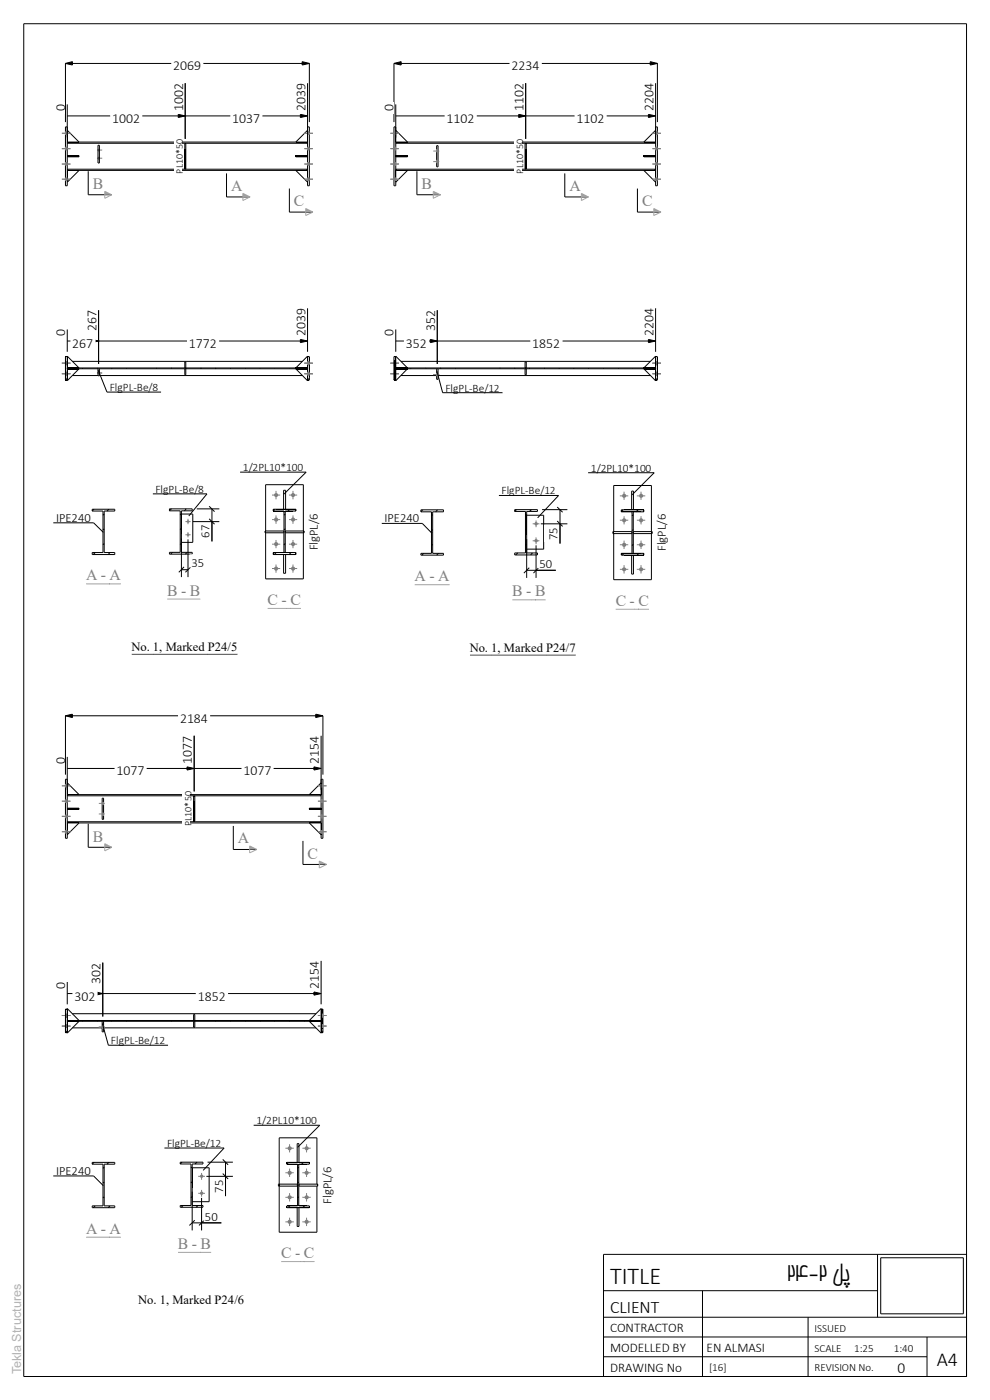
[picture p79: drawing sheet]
<svg xmlns="http://www.w3.org/2000/svg" width="210mm" height="297mm" viewBox="0 0 210 297" stroke-linecap="round" stroke-linejoin="round" font-family="sans-serif">
<defs><g id="words">
<g font-size="5.1">
<text x="129.4" y="272.4">TITLE</text>
<text x="166.9" y="271.7">24-2 لپ</text>
</g>
<text font-size="4.2" x="198.7" y="289.8">A4</text>
<text font-size="3.7" x="129.4" y="278.5">CLIENT</text>
<g font-size="3.3" fill="#7f7f7f">
<text x="19.7" y="40.1">B</text>
<text x="49" y="40.6">A</text>
<text x="89.4" y="40.1">B</text>
<text x="120.8" y="40.6">A</text>
<text x="62.4" y="43.8">C</text>
<text x="136.2" y="43.8">C</text>
<text x="18.2" y="123.1">A - A</text>
<text x="87.9" y="123.3">A - A</text>
<text x="35.4" y="126.4">B - B</text>
<text x="56.8" y="128.4">C - C</text>
<text x="108.7" y="126.5">B - B</text>
<text x="130.6" y="128.5">C - C</text>
<text x="19.7" y="178.5">B</text>
<text x="50.5" y="178.9">A</text>
<text x="65.2" y="182.2">C</text>
<text x="18.2" y="261.7">A - A</text>
<text x="37.7" y="264.9">B - B</text>
<text x="59.6" y="266.9">C - C</text>
</g>
<text font-size="3.3" x="190.4" y="291.3">0</text>
<g font-size="2.9">
<text x="36.7" y="14.9">2069</text>
<text x="108.5" y="14.9">2234</text>
<text x="13.8" y="23.6" transform="rotate(-90 13.8 23.6)">0</text>
<text x="38.8" y="23.6" transform="rotate(-90 38.8 23.6)">1002</text>
<text x="64.8" y="23.6" transform="rotate(-90 64.8 23.6)">2039</text>
<text x="83.5" y="23.6" transform="rotate(-90 83.5 23.6)">0</text>
<text x="111" y="23.6" transform="rotate(-90 111 23.6)">1102</text>
<text x="138.6" y="23.6" transform="rotate(-90 138.6 23.6)">2204</text>
<text x="23.8" y="26.1">1002</text>
<text x="49.3" y="26.1">1037</text>
<text x="94.7" y="26.1">1102</text>
<text x="122.3" y="26.1">1102</text>
<text x="13.8" y="71.3" transform="rotate(-90 13.8 71.3)">0</text>
<text x="20.4" y="70.2" transform="rotate(-90 20.4 70.2)">267</text>
<text x="64.8" y="71.3" transform="rotate(-90 64.8 71.3)">2039</text>
<text x="83.5" y="71.3" transform="rotate(-90 83.5 71.3)">0</text>
<text x="92.3" y="70.2" transform="rotate(-90 92.3 70.2)">352</text>
<text x="138.6" y="71.3" transform="rotate(-90 138.6 71.3)">2204</text>
<text x="15.3" y="73.9">267</text>
<text x="40.1" y="73.9">1772</text>
<text x="86.1" y="73.9">352</text>
<text x="112.9" y="73.9">1852</text>
<text x="38.2" y="153.4">2184</text>
<text x="13.8" y="162" transform="rotate(-90 13.8 162)">0</text>
<text x="24.7" y="164.5">1077</text>
<text x="40.7" y="162" transform="rotate(-90 40.7 162)">1077</text>
<text x="51.6" y="164.5">1077</text>
<text x="67.6" y="162" transform="rotate(-90 67.6 162)">2154</text>
<text x="13.8" y="209.8" transform="rotate(-90 13.8 209.8)">0</text>
<text x="21.3" y="208.7" transform="rotate(-90 21.3 208.7)">302</text>
<text x="67.6" y="209.8" transform="rotate(-90 67.6 209.8)">2154</text>
<text x="15.8" y="212.3">302</text>
<text x="42" y="212.3">1852</text>
</g>
<g font-size="2.8">
<text x="129.4" y="286.8">MODELLED BY</text>
<text x="129.4" y="282.6">CONTRACTOR</text>
<text x="149.9" y="286.8">EN ALMASI</text>
<text x="129.4" y="291">DRAWING No</text>
</g>
<g font-size="2.7">
<text x="11.9" y="110.7">IPE240</text>
<text x="81.6" y="110.8">IPE240</text>
<text x="44.4" y="114.1" transform="rotate(-90 44.4 114.1)">67</text>
<text x="67.4" y="116.8" transform="rotate(-90 67.4 116.8)">FlgPL/6</text>
<text x="118.3" y="114.6" transform="rotate(-90 118.3 114.6)">75</text>
<text x="141.3" y="116.9" transform="rotate(-90 141.3 116.9)">FlgPL/6</text>
<text x="40.6" y="120.4">35</text>
<text x="114.4" y="120.5">50</text>
<text x="27.9" y="138">No. 1, Marked P24/5</text>
<text x="99.7" y="138.2">No. 1, Marked P24/7</text>
<text x="11.9" y="249.3">IPE240</text>
<text x="47.3" y="253" transform="rotate(-90 47.3 253)">75</text>
<text x="70.3" y="255.4" transform="rotate(-90 70.3 255.4)">FlgPL/6</text>
<text x="43.5" y="258.9">50</text>
<text x="29.3" y="276.6">No. 1, Marked P24/6</text>
</g>
<text font-size="2.7" fill="#b2b2b2" x="4.5" y="291.5" transform="rotate(-90 4.5 291.5)">Tekla Structures</text>
<g font-size="2.4">
<text x="23.3" y="82.9">FlgPL-Be/8</text>
<text x="94.5" y="83.1">FlgPL-Be/12</text>
<text x="51.5" y="99.9">1/2PL10*100</text>
<text x="125.3" y="100">1/2PL10*100</text>
<text x="33" y="104.5">FlgPL-Be/8</text>
<text x="106.4" y="104.9">FlgPL-Be/12</text>
<text x="23.5" y="221.5">FlgPL-Be/12</text>
<text x="54.4" y="238.5">1/2PL10*100</text>
<text x="35.4" y="243.3">FlgPL-Be/12</text>
</g>
<g font-size="2.3">
<text x="172.8" y="286.7">SCALE</text>
<text x="172.8" y="282.5">ISSUED</text>
<text x="181.2" y="286.7">1:25</text>
<text x="189.6" y="286.7">1:40</text>
<text x="150.4" y="290.9">[16]</text>
<text x="172.8" y="290.9">REVISION No.</text>
</g>
<g font-size="2.1">
<text x="38.8" y="36.8" transform="rotate(-90 38.8 36.8)">PL10*50</text>
<text x="111" y="36.8" transform="rotate(-90 111 36.8)">PL10*50</text>
<text x="40.6" y="175.2" transform="rotate(-90 40.6 175.2)">PL10*50</text>
</g>
</g></defs>
<g fill="none" stroke="#000" stroke-width=".21">
<path d="M14.3 77.1l-.4 .4M17.5 78.1l-.1 .1M20.7 78.1l-.1 .1M23.8 78.1l-.1 .1M26.9 78.1l-.1 .1M33.3 78.1l-.1 .1M36.4 78.1l-.1 .1M39.5 78.1l-.1 .1M42.7 78.1l-.2 .1M45.8 78.1l-.1 .1M48.9 78.1l-.1 .1M52.1 78.1l-.1 .1"/>
<path d="M55.2 78.1l-.1 .1M58.3 78.1v.1M61.4 78.2h.1M65.6 77.1l-.4 .4M83.9 77.1l-.3 .4M87.2 78.1l-.1 .1M90.4 78.1l-.1 .1M93.6 78.1l-.2 .1M96.6 78.1l-.1 .1M103 78.1h.1M106.1 78.1l-.1 .1M109.3 78.1l-.2 .1"/>
<path d="M112.4 78.1l-.1 .1M115.5 78.1l-.1 .1M118.7 78.1l-.2 .1M121.8 78.1l-.1 .1M124.9 78.1l-.1 .1M128.1 78.1l-.1 .1M131.2 78.1l-.1 .1M134.3 78.2h-.1M139.4 77.1l-.3 .4M14.3 80.3l-.4 .3M65.6 80.3l-.4 .3M83.9 80.3l-.3 .3"/>
<path d="M139.4 80.3l-.3 .3M19.9 108l-.3 .4M20.2 117.2l-.4 .4M22.1 115.3l-.3 .3M22.1 112.2l-.3 .2M22.1 109l-.3 .3M23.1 108l-.4 .4M23.3 117.2l-.4 .4M36.4 107.9l-.5 .5M36.6 117.2l-.4 .4M38.5 115.3l-.3 .2M38.5 112.1l-.3 .2"/>
<path d="M38.5 109l-.3 .2M39.5 107.9l-.4 .5M39.7 117.2l-.4 .4M56.2 112.6h4v.4h-4zM58.3 108l-.3 .4M58.6 117.2l-.4 .4M60.5 115.3l-.3 .3M60.5 112.2l-.3 .2M60.5 109l-.3 .3M61.5 108l-.4 .4M61.7 117.2l-.4 .4M89.7 108.2l-.4 .4"/>
<path d="M89.9 117.4l-.4 .4M91.8 115.5l-.3 .2M91.8 112.3l-.3 .3M91.8 109.2l-.3 .2M92.8 108.2l-.4 .4M93 117.4l-.4 .4M109.6 108.1l-.4 .4M109.8 117.3l-.4 .4M111.7 115.4l-.2 .3M111.7 112.3l-.2 .2M111.7 109.1l-.2 .3M112.7 108.1l-.4 .4"/>
<path d="M112.9 117.3l-.3 .4M132.2 108.2l-.4 .4M132.4 117.4l-.4 .4M134.3 115.5l-.2 .2M134.3 112.3l-.2 .3M134.3 109.2l-.2 .2M135.3 108.2l-.4 .4M135.6 117.4l-.5 .4M14.3 218.7l-.4 .4M14.3 215.6l-.4 .3M17.5 216.5l-.1 .2M20.7 216.5l-.1 .1"/>
<path d="M23.8 216.5l-.1 .2M26.9 216.6l-.1 .1M33.3 216.5h-.1M36.4 216.5l-.1 .1M39.5 216.5l-.1 .1M42.7 216.5l-.2 .1M45.8 216.5l-.1 .2M49 216.5l-.2 .2M52.1 216.5l-.1 .2M55.2 216.5l-.1 .2M58.3 216.6v.1M61.5 216.6l-.1 .1"/>
<path d="M64.6 216.6v.1M68.5 218.7l-.4 .4M68.5 215.6l-.4 .3M19.9 246.6l-.3 .4M20.2 255.8l-.4 .4M22.1 253.9l-.3 .2M22.1 250.7l-.3 .3M22.1 247.6l-.3 .3M23.1 246.6l-.4 .4M23.3 255.8l-.4 .4M38.6 246.5l-.4 .4M38.9 255.7l-.5 .4"/>
<path d="M40.8 253.8l-.3 .3M40.8 250.7l-.3 .2M40.8 247.6l-.3 .2M41.8 246.5l-.4 .4M42 255.7l-.4 .4M61.2 246.6l-.4 .4M61.5 255.8l-.5 .4M63.4 253.9l-.3 .2M63.4 250.7l-.3 .3M63.4 247.6l-.3 .3M64.4 246.6l-.4 .4M64.6 255.8l-.4 .4"/>
</g>
<circle cx="62.2" cy="105" r=".43" fill="#7f7f7f"/>
<path d="M61.3 105h1.7M62.1 104.1v1.8" fill="none" stroke="#7f7f7f" stroke-width=".21"/>
<circle cx="62.2" cy="110.2" r=".44" fill="#7f7f7f"/>
<path d="M61.3 110.2h1.7M62.1 109.3v1.8" fill="none" stroke="#7f7f7f" stroke-width=".21"/>
<circle cx="62.2" cy="115.4" r=".44" fill="#7f7f7f"/>
<path d="M61.3 115.4h1.7M62.1 114.6v1.7" fill="none" stroke="#7f7f7f" stroke-width=".21"/>
<circle cx="62.2" cy="120.6" r=".44" fill="#7f7f7f"/>
<path d="M62.1 119.8v1.7M61.3 120.6h1.7" fill="none" stroke="#7f7f7f" stroke-width=".21"/>
<circle cx="58.6" cy="105" r=".43" fill="#7f7f7f"/>
<path d="M57.7 105h1.7M58.5 104.1v1.8" fill="none" stroke="#7f7f7f" stroke-width=".21"/>
<circle cx="58.6" cy="110.2" r=".44" fill="#7f7f7f"/>
<path d="M57.7 110.2h1.7M58.5 109.3v1.8" fill="none" stroke="#7f7f7f" stroke-width=".21"/>
<circle cx="58.6" cy="115.4" r=".44" fill="#7f7f7f"/>
<path d="M57.7 115.4h1.7M58.5 114.6v1.7" fill="none" stroke="#7f7f7f" stroke-width=".21"/>
<circle cx="58.6" cy="120.6" r=".44" fill="#7f7f7f"/>
<path d="M20.6 79.1h1.1M20.8 78.9h.3M20.8 79.3h.3M58.5 119.8v1.7M57.7 120.6h1.7" fill="none" stroke="#7f7f7f" stroke-width=".21"/>
<path d="M19.6 108h4.7v.4h-2.2v8.8h2.2v.4h-4.7v-.4h2.2v-8.8h-2.2zM56.3 113v9.8h8v-9.8M56.3 112.6v-9.8h8v9.8M58 117.2h4.2M58 108.4h4.2M58 108h4.8v.4h-2.3v8.8h2.3v.4h-4.8v-.4h2.2v-8.8h-2.2zM60.2 108v-4h.4v4M60.2 117.6v4h.4v-4M60.5 112.6h4v.4h-4z" fill="none" stroke="#000" stroke-width=".21"/>
<g fill="#000">
<path d="M56.3 112.6l.1 .4zM58 117.2v.4zM58 108v.4zM60.2 117.6h.4zM60.2 108h.4zM62.7 117.2l.1 .4zM62.7 108l.1 .4zM64.3 112.6l.1 .4z"/>
<path d="M60.2 113v4.2zM60.2 108.4v.4z"/>
<path d="M60.5 113v4.2zM60.5 108.4v.4z"/>
</g>
<path d="M20.8 78.9h.3v.4h-.3z" fill="#7f7f7f"/>
<path d="M15.4 76.7h48.7M15.4 79.7h5.4M21.1 79.7h43M62.7 78.1l2.5-2.5v2.6h-50.9v-.1h50.9" fill="none" stroke="#000" stroke-width=".21"/>
<path d="M13.1 79.3h1.8M13.1 77h1.8M13.9 79h.4M13.9 79.5h.4M13.9 76.7h.4M13.9 77.3h.4" fill="none" stroke="#7f7f7f" stroke-width=".21"/>
<g fill="#7f7f7f">
<path d="M13.9 79h.4v.5h-.4z"/>
<path d="M13.9 76.7h.4v.6h-.4z"/>
</g>
<path d="M13.9 76.4v4.2M14.3 78h2.5l-2.5-2.4v5.2l2.5-2.6h-2.5M14.3 78.3h2.5M14.3 75.6h-.4v5h.4M20.8 78.2v1.5h.3v-1.5M39.2 76.8h.2v1.3h-.2zM62.7 78h2.5M62.7 78.3h2.5M65.2 78.2h-2.5l2.5 2.6v-5.2h.4v5h-.4" fill="none" stroke="#000" stroke-width=".21"/>
<path d="M13.9 75.6l.4 .1zM14.2 78l.1 .3zM16.7 78l.1 .3zM62.7 78v.3zM65.2 78v.3zM65.2 75.6l.4 .1zM13.9 80.6l.4 .1zM65.2 80.6l.4 .1z" fill="#000"/>
<path d="M64.6 79.3h1.8M64.6 77h1.8M65.2 79.5h.4M65.2 79h.4M65.2 77.3h.4M65.2 76.7h.4" fill="none" stroke="#7f7f7f" stroke-width=".21"/>
<g fill="#7f7f7f">
<path d="M65.2 79h.4v.5h-.4z"/>
<path d="M65.2 76.7h.4v.6h-.4z"/>
</g>
<path d="M39.2 78.2h.2v1.3h-.2zM59.1 251.2h4v.4h-4zM63 246.6v-4h.4v4M63 256.2v4h.4v-4" fill="none" stroke="#000" stroke-width=".21"/>
<path d="M63 256.2h.4zM63 246.6h.4z" fill="#000"/>
<circle cx="65" cy="243.6" r=".44" fill="#7f7f7f"/>
<path d="M64.1 243.6h1.8M65 242.7v1.8" fill="none" stroke="#7f7f7f" stroke-width=".21"/>
<circle cx="65" cy="248.8" r=".44" fill="#7f7f7f"/>
<path d="M64.1 248.8h1.8M65 247.9v1.8" fill="none" stroke="#7f7f7f" stroke-width=".21"/>
<circle cx="65" cy="254" r=".43" fill="#7f7f7f"/>
<path d="M64.1 254h1.8M65 253.1v1.8" fill="none" stroke="#7f7f7f" stroke-width=".21"/>
<circle cx="65" cy="259.2" r=".44" fill="#7f7f7f"/>
<path d="M64.1 259.2h1.8M65 258.3v1.8" fill="none" stroke="#7f7f7f" stroke-width=".21"/>
<circle cx="61.4" cy="243.6" r=".44" fill="#7f7f7f"/>
<path d="M60.5 243.6h1.8M61.4 242.7v1.8" fill="none" stroke="#7f7f7f" stroke-width=".21"/>
<circle cx="61.4" cy="248.8" r=".44" fill="#7f7f7f"/>
<path d="M60.5 248.8h1.8M61.4 247.9v1.8" fill="none" stroke="#7f7f7f" stroke-width=".21"/>
<circle cx="61.4" cy="254" r=".43" fill="#7f7f7f"/>
<path d="M60.5 254h1.8M61.4 253.1v1.8" fill="none" stroke="#7f7f7f" stroke-width=".21"/>
<circle cx="61.4" cy="259.2" r=".44" fill="#7f7f7f"/>
<path d="M60.5 259.2h1.8M61.4 258.3v1.8" fill="none" stroke="#7f7f7f" stroke-width=".21"/>
<path d="M59.2 251.6v9.8h8v-9.8M59.2 251.2v-9.8h8v9.8M60.8 255.8h4.8v.4h-4.8zM60.8 247h4.3M63.1 255.8v-8.8h-2.3v-.4h4.8v.4h-2.2v8.8M63.4 251.2h4v.4h-4z" fill="none" stroke="#000" stroke-width=".21"/>
<g fill="#000">
<path d="M59.2 251.2l.1 .4zM60.8 255.8l.1 .4zM60.8 246.6l.1 .4zM65.6 255.8l.1 .4zM65.6 246.6l.1 .4zM67.2 251.2l.1 .4z"/>
<path d="M63.1 251.6v4.2zM63.1 247v.4z"/>
<path d="M63.3 251.6l.1 4.2zM63.3 247l.1 .4z"/>
</g>
<circle cx="39.9" cy="110.6" r=".27" fill="#7f7f7f"/>
<path d="M39.3 110.7h1.1M39.9 110.1v1.1" fill="none" stroke="#7f7f7f" stroke-width=".21"/>
<circle cx="39.9" cy="113.4" r=".27" fill="#7f7f7f"/>
<path d="M39.3 113.4h1.1M39.9 112.9v1.1M13.1 217.7h1.8M13.1 215.4h1.8M13.9 217.4h.4M13.9 218h.4M13.9 215.2h.4M13.9 215.7h.4" fill="none" stroke="#7f7f7f" stroke-width=".21"/>
<path d="M35.9 107.9h4.9v.5h-2.3v8.8h2.3v.4h-4.9v-.4h2.3v-8.8h-2.3zM38.5 109h2.4v6.1h-2.4M15.4 215h51.6M15.4 218.1h6.3M21.7 216.7v2.2h.3v-2.2M22 218.1h45M41.1 216.7v1.2h.2v-1.2M68.1 216.5h-53.8v.2h53.8M68.1 214.1h.4v5h-.4zM68.5 214.1v4.2" fill="none" stroke="#000" stroke-width=".21"/>
<path d="M68.1 214l.4 .1zM68.1 219l.4 .1z" fill="#000"/>
<g fill="#7f7f7f">
<path d="M13.9 217.4h.4v.6h-.4z"/>
<path d="M13.9 215.2h.4v.5h-.4z"/>
</g>
<path d="M67.4 217.7h1.9M67.4 215.4h1.9M68.1 218h.4M68.1 217.4h.4M68.1 215.7h.4M68.1 215.2h.4" fill="none" stroke="#7f7f7f" stroke-width=".21"/>
<g fill="#7f7f7f">
<path d="M68.1 217.4h.4v.6h-.4z"/>
<path d="M68.1 215.2h.4v.5h-.4z"/>
</g>
<path d="M13.9 214.8v4.3M14.3 216.5h2.5l-2.5-2.6v5.3l2.5-2.5h-2.5M14.3 216.4h2.5M14.3 214.1h-.4v5h.4M41.1 215.2h.2v1.3h-.2zM65.6 216.4h2.5M65.6 216.7h2.5v2.5zM68.1 213.9v2.6h-2.5z" fill="none" stroke="#000" stroke-width=".21"/>
<path d="M13.9 214l.4 .1zM14.2 216.4l.1 .3zM13.9 219l.4 .1zM16.7 216.4l.1 .3zM65.6 216.4v.3zM68.1 216.4v.3z" fill="#000"/>
<path d="M21 217.9h1.2M21.7 218.1h.3M21.7 217.7h.3" fill="none" stroke="#7f7f7f" stroke-width=".21"/>
<path d="M21.7 217.7h.3v.4h-.3z" fill="#7f7f7f"/>
<path d="M20.6 31.8h1.1M20.6 33.6h1.1M20.8 32h.3M20.8 31.7h.3M20.8 33.7h.3M20.8 33.4h.3" fill="none" stroke="#7f7f7f" stroke-width=".21"/>
<g fill="#7f7f7f">
<path d="M20.8 31.7h.3v.3h-.3z"/>
<path d="M20.8 33.4h.3v.3h-.3z"/>
</g>
<g fill="none" stroke="#000" stroke-width=".21">
<path d="M13.9 26.9h.4v12.5h-.4zM14.3 30.1h50.9M14.3 27.6l2.5 2.5M14.3 33h2.5v.3h-2.5M14.3 36.1h50.9M14.3 33.3h2.5M14.5 30.2h2.3M14.5 30.1l-.2 .3h50.9l-.2-.3M14.5 36.1l-.2-.2h50.9l-.2 .2M16.8 36.1l-2.5 2.5M20.8 30.8h.3v3.8h-.3zM39.2 30.5h.2v5.4h-.2z"/>
<path d="M39.4 31.6v4.3M62.7 30.2h2.3M62.7 33.3h2.5M62.7 36.1l2.5 2.5M65.2 33h-2.5v.3h2.5M65.2 26.9h.4v12.5h-.4zM65.2 27.6l-2.5 2.5"/>
</g>
<path d="M14.2 33l.1 .3zM16.7 33l.1 .3zM39.2 35.8l.2 .1zM39.2 30.4l.2 .1zM62.7 33v.3zM65.2 33v.3z" fill="#000"/>
<path d="M13.1 28.3h1.8M13.1 31.5h1.8M13.1 34.8h1.8M13.1 38h1.8M13.9 28.5h.4M13.9 28h.4M13.9 31.8h.4M13.9 31.2h.4M13.9 35h.4M13.9 34.5h.4M13.9 38.3h.4M13.9 37.8h.4" fill="none" stroke="#7f7f7f" stroke-width=".21"/>
<g fill="#7f7f7f">
<path d="M13.9 28h.4v.5h-.4z"/>
<path d="M13.9 31.2h.4v.6h-.4z"/>
<path d="M13.9 34.5h.4v.5h-.4z"/>
<path d="M13.9 37.8h.4v.5h-.4z"/>
</g>
<path d="M64.6 28.3h1.8M64.6 31.5h1.8M64.6 34.8h1.8M64.6 38h1.8M65.2 28.5h.4M65.2 28h.4M65.2 31.8h.4M65.2 31.2h.4M65.2 35h.4M65.2 34.5h.4M65.2 38.3h.4M65.2 37.8h.4" fill="none" stroke="#7f7f7f" stroke-width=".21"/>
<g fill="#7f7f7f">
<path d="M65.2 28h.4v.5h-.4z"/>
<path d="M65.2 31.2h.4v.6h-.4z"/>
<path d="M65.2 34.5h.4v.5h-.4z"/>
<path d="M65.2 37.8h.4v.5h-.4z"/>
</g>
<path d="M38.2 246.5h4.9v.4h-2.3v8.8h2.3v.4h-4.9v-.4h2.3v-8.8h-2.3zM40.7 247.7v4.3M40.8 247.7h3.6v7.2h-3.6" fill="none" stroke="#000" stroke-width=".21"/>
<circle cx="42.8" cy="249.5" r=".36" fill="#7f7f7f"/>
<path d="M42 249.6h1.5M42.8 248.8v1.5" fill="none" stroke="#7f7f7f" stroke-width=".21"/>
<circle cx="42.8" cy="253.1" r=".36" fill="#7f7f7f"/>
<g fill="none" stroke="#7f7f7f" stroke-width=".21">
<path d="M67.4 166.7h1.9M67.4 170h1.9M67.4 173.2h1.9M67.4 176.4h1.9M68.1 167h.4M68.1 166.4h.4M68.1 170.2h.4M68.1 169.7h.4M68.1 173.5h.4M68.1 172.9h.4M68.1 176.7h.4M68.1 176.2h.4"/>
<path d="M42 253.1h1.5M42.8 252.4v1.5"/>
</g>
<path d="M14.3 171.4v-6.1h-.4v12.5h.4v-6.1M14.3 174.6h2.5l-2.5 2.5M21.7 169.3h.3v4.5h-.3zM68.1 165.3h.4v12.5h-.4zM68.1 166.1l-2.5 2.5h2.5M68.1 171.4h-2.5v.3h2.5M68.1 174.6h-2.5l2.5 2.5" fill="none" stroke="#000" stroke-width=".21"/>
<path d="M14.2 171.4l.1 .3zM68.1 171.4v.3z" fill="#000"/>
<g fill="#7f7f7f">
<path d="M68.1 166.4h.4v.6h-.4z"/>
<path d="M68.1 169.7h.4v.5h-.4z"/>
<path d="M68.1 172.9h.4v.6h-.4z"/>
<path d="M68.1 176.2h.4v.5h-.4z"/>
</g>
<path d="M14.3 171.4h2.5v.3h-2.5zM14.3 174.3h53.8l-.2 .3h-53.4zM14.5 168.6l-.2 .2h53.8l-.2-.2h-53.7v-2.5l2.6 2.5M41 170v4.2M41.3 170v4.2M65.6 171.7h2.5M65.6 171.5h2.5" fill="none" stroke="#000" stroke-width=".21"/>
<path d="M14.2 171.4l.1 .3zM16.7 171.4l.1 .3zM41.1 174.2l.2 .1zM41.1 168.9h.2zM65.6 171.4v.3zM68.1 171.4v.3z" fill="#000"/>
<path d="M21 170.4h1.2M21 172.7h1.2M21.7 170.7h.3M21.7 170.2h.3M21.7 172.9h.3M21.7 172.5h.3" fill="none" stroke="#7f7f7f" stroke-width=".21"/>
<g fill="#7f7f7f">
<path d="M21.7 170.2h.3v.5h-.3z"/>
<path d="M21.7 172.5h.3v.4h-.3z"/>
</g>
<path d="M41.1 168.9h.2v5.3h-.2z" fill="none" stroke="#000" stroke-width=".21"/>
<path d="M13.1 166.7h1.8M13.1 170h1.8M13.1 173.2h1.8M13.1 176.4h1.8M13.9 167h.4M13.9 166.4h.4M13.9 170.2h.4M13.9 169.7h.4M13.9 173.5h.4M13.9 172.9h.4M13.9 176.7h.4M13.9 176.2h.4" fill="none" stroke="#7f7f7f" stroke-width=".21"/>
<g fill="#7f7f7f">
<path d="M13.9 166.4h.4v.6h-.4z"/>
<path d="M13.9 169.7h.4v.5h-.4z"/>
<path d="M13.9 172.9h.4v.6h-.4z"/>
<path d="M13.9 176.2h.4v.5h-.4z"/>
</g>
<path d="M134 117.8v4h.4v-4M19.6 246.6h4.7v.4h-2.2v8.8h2.2v.4h-4.7v-.4h2.2v-8.8h-2.2z" fill="none" stroke="#000" stroke-width=".21"/>
<path d="M134 117.8h.4z" fill="#000"/>
<circle cx="136" cy="105.2" r=".44" fill="#7f7f7f"/>
<path d="M135.1 105.2h1.8M136 104.3v1.7" fill="none" stroke="#7f7f7f" stroke-width=".21"/>
<circle cx="136" cy="110.4" r=".44" fill="#7f7f7f"/>
<path d="M135.1 110.4h1.8M136 109.5v1.7" fill="none" stroke="#7f7f7f" stroke-width=".21"/>
<circle cx="136" cy="115.6" r=".44" fill="#7f7f7f"/>
<path d="M135.1 115.6h1.8M136 114.7v1.8" fill="none" stroke="#7f7f7f" stroke-width=".21"/>
<circle cx="136" cy="120.8" r=".43" fill="#7f7f7f"/>
<path d="M136 119.9v1.8M135.1 120.8h1.8" fill="none" stroke="#7f7f7f" stroke-width=".21"/>
<circle cx="132.4" cy="105.2" r=".44" fill="#7f7f7f"/>
<path d="M131.5 105.2h1.8M132.4 104.3v1.7" fill="none" stroke="#7f7f7f" stroke-width=".21"/>
<circle cx="132.4" cy="110.4" r=".44" fill="#7f7f7f"/>
<path d="M131.5 110.4h1.8M132.4 109.5v1.7" fill="none" stroke="#7f7f7f" stroke-width=".21"/>
<circle cx="132.4" cy="115.6" r=".44" fill="#7f7f7f"/>
<path d="M131.5 115.6h1.8M132.4 114.7v1.8" fill="none" stroke="#7f7f7f" stroke-width=".21"/>
<circle cx="132.4" cy="120.8" r=".43" fill="#7f7f7f"/>
<path d="M82.8 79.3h1.8M82.8 77h1.8M83.6 79h.3M83.6 79.5h.3M83.6 76.7h.3M83.6 77.3h.3M132.4 119.9v1.8M131.5 120.8h1.8" fill="none" stroke="#7f7f7f" stroke-width=".21"/>
<path d="M83.9 78.3h2.5M83.9 78h2.5M130 112.8h4v.4h-4zM130.2 113.2v9.8h8v-9.8M130.2 112.8v-9.8h8v9.8M131.8 108.2h4.8v.4h-2.3v8.8h2.3v.4h-4.8v-.4h2.3v-8.8h-2.3zM131.8 117.4h4.2M131.8 108.6h4.2M134 108.2v-4h.4v4M134.3 112.8h4v.4h-4" fill="none" stroke="#000" stroke-width=".21"/>
<g fill="#000">
<path d="M83.9 78l.1 .3zM86.4 78l.1 .3zM130.2 112.8v.4zM131.8 117.4v.4zM131.8 108.2v.4zM134 108.2h.4zM136.6 117.4v.4zM136.6 108.2v.4zM138.2 112.8v.4z"/>
<path d="M134 113.2l.1 4.2zM134 108.6l.1 .3z"/>
<path d="M134.3 113.2v4.2zM134.3 108.6v.3z"/>
</g>
<g fill="#7f7f7f">
<path d="M83.6 79h.3v.5h-.3z"/>
<path d="M83.6 76.7h.3v.6h-.3z"/>
</g>
<path d="M83.9 78.1h55.2v.1h-55.2zM85 76.7h53M85 79.7h7.6M92.9 79.7h45.1M111.4 78.2v1.3h.2v-1.3M111.4 78.1v-1.3h.2v1.3" fill="none" stroke="#000" stroke-width=".21"/>
<path d="M138.4 79.3h1.8M138.4 77h1.8M139.1 79.5h.3M139.1 79h.3M139.1 77.3h.3M139.1 76.7h.3" fill="none" stroke="#7f7f7f" stroke-width=".21"/>
<g fill="#7f7f7f">
<path d="M139.1 79h.3v.5h-.3z"/>
<path d="M139.1 76.7h.3v.6h-.3z"/>
</g>
<path d="M83.6 75.6l.3 .1zM136.5 78l.1 .3zM139.1 75.6l.3 .1zM139 78l.1 .3zM83.6 80.6l.3 .1zM139.1 80.6l.3 .1z" fill="#000"/>
<path d="M83.9 75.6h-.3v5h.3M83.9 78.1h2.5l-2.5-2.5v5.2l2.5-2.6h-2.5M92.6 78.2v2.3h.3v-2.3M136.6 78.3h2.5M139.1 78l-2.5 .1 2.5-2.5v5.2l-2.5-2.6h2.5M139.1 75.6h.3v5h-.3M139.4 75.6v4.3" fill="none" stroke="#000" stroke-width=".21"/>
<path d="M91.9 79.5h1.3M92.6 79.7h.3M92.6 79.2h.3" fill="none" stroke="#7f7f7f" stroke-width=".21"/>
<path d="M92.6 79.2h.3v.5h-.3z" fill="#7f7f7f"/>
<circle cx="113.7" cy="111.1" r=".36" fill="#7f7f7f"/>
<path d="M113 111.1h1.4M113.7 110.4v1.4" fill="none" stroke="#7f7f7f" stroke-width=".21"/>
<circle cx="113.7" cy="114.7" r=".36" fill="#7f7f7f"/>
<path d="M91.9 32h1.3M91.9 34.3h1.3M92.6 32.3h.3M92.6 31.8h.3M92.6 34.5h.3M92.6 34h.3M113 114.7h1.4M113.7 114v1.4" fill="none" stroke="#7f7f7f" stroke-width=".21"/>
<path d="M92.6 30.9h.3v4.5h-.3zM136.6 33h2.5v.3h-2.5zM109.2 108.1h4.8v.4h-2.3v8.8h2.3v.4h-4.8v-.4h2.3v-8.8h-2.3zM111.7 109.3v4.2M111.7 109.3h3.6v7.2h-3.6" fill="none" stroke="#000" stroke-width=".21"/>
<g fill="#7f7f7f">
<path d="M92.6 31.8h.3v.5h-.3z"/>
<path d="M92.6 34h.3v.5h-.3z"/>
</g>
<g fill="none" stroke="#000" stroke-width=".21">
<path d="M83.6 26.9h.3v12.5h-.3zM83.9 36.1h55.2M83.9 30.1h55.2M83.9 33.3h2.5M83.9 33h2.5v.3h-2.5M83.9 27.6l2.5 2.5M84.2 30.2h2.2M84.2 30.1l-.3 .3h55.2l-.3-.3M84.2 36.1l-.3-.2h55.2l-.3 .2M86.4 36.1l-2.5 2.5M111.4 30.5h.2v5.4h-.2zM111.4 31.6v4.3"/>
<path d="M136.6 33h2.5v-6.1h.3v12.5h-.3v-6.1M136.6 30.2h2.2M136.6 36.1l2.5 2.5M136.6 33.3h2.5M139.1 27.6l-2.5 2.5"/>
</g>
<path d="M83.9 33l.1 .3zM86.4 33l.1 .3zM111.4 35.8l.2 .1zM111.4 30.4l.2 .1zM136.5 33l.1 .3zM139 33l.1 .3z" fill="#000"/>
<path d="M82.8 28.3h1.8M82.8 31.5h1.8M82.8 34.8h1.8M82.8 38h1.8M83.6 28.5h.3M83.6 28h.3M83.6 31.8h.3M83.6 31.2h.3M83.6 35h.3M83.6 34.5h.3M83.6 38.3h.3M83.6 37.8h.3" fill="none" stroke="#7f7f7f" stroke-width=".21"/>
<g fill="#7f7f7f">
<path d="M83.6 28h.3v.5h-.3z"/>
<path d="M83.6 31.2h.3v.6h-.3z"/>
<path d="M83.6 34.5h.3v.5h-.3z"/>
<path d="M83.6 37.8h.3v.5h-.3z"/>
</g>
<path d="M138.4 28.3h1.8M138.4 31.5h1.8M138.4 34.8h1.8M138.4 38h1.8M139.1 28.5h.3M139.1 28h.3M139.1 31.8h.3M139.1 31.2h.3M139.1 35h.3M139.1 34.5h.3M139.1 38.3h.3M139.1 37.8h.3" fill="none" stroke="#7f7f7f" stroke-width=".21"/>
<g fill="#7f7f7f">
<path d="M139.1 28h.3v.5h-.3z"/>
<path d="M139.1 31.2h.3v.6h-.3z"/>
<path d="M139.1 34.5h.3v.5h-.3z"/>
<path d="M139.1 37.8h.3v.5h-.3z"/>
</g>
<g fill="none" stroke="#000" stroke-width=".21">
<path d="M18.7 36.3v5h5M48 36.8v5h5M88.4 36.3v5h5M119.8 36.8v5h5M61.4 40v5h5M135.2 40v5h5M20.8 78.5l1.9 4.7M92.7 78.7l1.2 4.6M19.9 110.9l2 2M43.9 104.8l-3.9 4.7M64.9 100.2l-4.7 4.6M89.3 108.2h4.8v.4h-2.3v8.8h2.3v.4h-4.8v-.4h2.2v-8.8h-2.2z"/>
<path d="M89.6 111l2 2.1M118.5 105.1l-4.5 4.8M138.8 100.3l-4.7 4.7M18.7 174.7v5h5M49.5 175.2v5h5M64.3 178.4v5h5M21.7 217.1l1.3 4.6M67.8 238.7l-4.7 4.7M19.9 249.5l2 2M47.5 243.5l-4.4 4.8"/>
</g>
<path d="M27.9 136.1h22.5v2h-22.5z" fill="#fff"/>
<path d="M27.9 138.8h22.5" fill="none" stroke="#4c4c4c" stroke-width=".21"/>
<g fill="#fff">
<path d="M56.8 125.8h2.2v2.5h-2.2z"/>
<path d="M59.7 125.8h1.2v2.5h-1.2z"/>
<path d="M61.6 125.8h2.2v2.5h-2.2z"/>
</g>
<path d="M56.8 129.1h7" fill="none" stroke="#a8a1a8" stroke-width=".21"/>
<g fill="#fff">
<path d="M51.5 97.7h3.3v1.8h-3.3z"/>
<path d="M54.8 97.7h9.5v1.8h-9.5z"/>
</g>
<path d="M50.9 100.2h14" fill="none" stroke="#000" stroke-width=".21"/>
<path d="M65.1 108.9h2v7.9h-2z" fill="#fff"/>
<path d="M29.4 275.6h22.4" fill="none" stroke="#fff" stroke-width="2" stroke-linecap="butt"/>
<g fill="#fff">
<path d="M18.2 120.6h2.5v2.5h-2.5z"/>
<path d="M21.4 120.6h1.1v2.5h-1.1z"/>
<path d="M23.3 120.6h2.4v2.5h-2.4z"/>
</g>
<path d="M18.2 123.9h7.5" fill="none" stroke="#a8a1a8" stroke-width=".21"/>
<path d="M11.9 108.3h7.4v2h-7.4z" fill="#fff"/>
<path d="M11.3 110.9h8.6" fill="none" stroke="#000" stroke-width=".21"/>
<path d="M23.3 80.8h10.3v1.8h-10.3z" fill="#fff"/>
<path d="M20.9 72.3h44.3M20.9 65.8v11.4M63.7 72l1.5 .3-1.5 .4zM65.2 65.4v9.2M22.7 83.2h11.5" fill="none" stroke="#000" stroke-width=".21"/>
<path d="M63.7 72l1.5 .3-1.5 .4z" fill="#000"/>
<path d="M39.7 72.3h6.8" fill="none" stroke="#fff" stroke-width="3" stroke-linecap="butt"/>
<path d="M61.7 65h3.1v6.8h-3.1z" fill="#fff"/>
<path d="M19.4 72l1.5 .3-1.5 .4z" fill="#000"/>
<path d="M14.3 72.3h6.6M14.3 69.9v4.7M19.4 72l1.5 .3-1.5 .4zM20.9 65.8v11.4" fill="none" stroke="#000" stroke-width=".21"/>
<path d="M14.9 72.3h5.4" fill="none" stroke="#fff" stroke-width="3" stroke-linecap="butt"/>
<g fill="#fff">
<path d="M17.4 65.4h3.1v5.3h-3.1z"/>
<path d="M10.8 69.4h3v2.4h-3z"/>
</g>
<g fill="#fff">
<path d="M59.6 264.4h2.3v2.5h-2.3z"/>
<path d="M62.6 264.4h1.2v2.5h-1.2z"/>
<path d="M64.5 264.4h2.2v2.5h-2.2z"/>
</g>
<path d="M59.6 267.6h7.1" fill="none" stroke="#a8a1a8" stroke-width=".21"/>
<g fill="#fff">
<path d="M54.4 236.3h3.3v1.8h-3.3z"/>
<path d="M57.7 236.3h9.5v1.8h-9.5z"/>
</g>
<path d="M53.8 238.7h14" fill="none" stroke="#000" stroke-width=".21"/>
<g fill="#fff">
<path d="M67.9 247.5h2v7.9h-2z"/>
<path d="M35.5 123.8h2.2v2.5h-2.2z"/>
<path d="M38.4 123.8h1.1v2.5h-1.1z"/>
<path d="M40.3 123.8h2.2v2.5h-2.2z"/>
</g>
<path d="M35.5 127.1h7" fill="none" stroke="#a8a1a8" stroke-width=".21"/>
<path d="M40.9 110.7h5.6M41.7 107.9h4.8M44.4 110.1l1.1 1.1M44.4 107.4l1.1 1.1M45 107.9v2.8" fill="none" stroke="#000" stroke-width=".21"/>
<path d="M41.7 111h2.8v3.5h-2.8z" fill="#fff"/>
<path d="M45 110.7v4.1" fill="none" stroke="#000" stroke-width=".21"/>
<path d="M33 102.4h10.3v1.8h-10.3z" fill="#fff"/>
<path d="M32.4 104.8h11.5M38.5 114.3v8.1M39.9 114.4v8M38.5 120.9h1.4M39 120.3l-1.1 1.1M40.5 120.3l-1.2 1.1M14.3 210.8h7.5M14.3 208.3v4.8M20.3 210.4l1.5 .4-1.5 .3zM21.8 204.2v11.4" fill="none" stroke="#000" stroke-width=".21"/>
<path d="M40.2 119h3.5" fill="none" stroke="#fff" stroke-width="2.8" stroke-linecap="butt"/>
<path d="M20.3 210.4l1.5 .4-1.5 .3z" fill="#000"/>
<path d="M15.4 210.8h5.3" fill="none" stroke="#fff" stroke-width="3.1" stroke-linecap="butt"/>
<g fill="#fff">
<path d="M18.3 203.8h3.1v5.3h-3.1z"/>
<path d="M10.8 207.9h3v2.3h-3z"/>
</g>
<path d="M23.6 219.3h11.5v1.8h-11.5z" fill="#fff"/>
<path d="M21.8 210.8h46.3M21.8 204.2v11.4M66.6 210.4l1.5 .4-1.5 .3zM68.1 203.8v9.3M23 221.7h12.6" fill="none" stroke="#000" stroke-width=".21"/>
<path d="M66.6 210.4l1.5 .4-1.5 .3z" fill="#000"/>
<path d="M41.5 210.8h6.9" fill="none" stroke="#fff" stroke-width="3.1" stroke-linecap="butt"/>
<path d="M64.6 203.4h3v6.8h-3z" fill="#fff"/>
<path d="M49 38h2.4v2.5h-2.4z" fill="#fff"/>
<path d="M51.5 41l1.5 .8-1.5 .7z" fill="none" stroke="#a8a1a8" stroke-width=".21"/>
<path d="M51.5 41l1.5 .8h-1.5z" fill="#a8a1a8"/>
<path d="M36.9 29.5h1.6v7.3h-1.6z" fill="#fff"/>
<path d="M13.9 13.5h51.7M13.9 13.5v12.4M13.9 13.5l1.5-.4v.7zM39.3 17.6v11.9M64.1 13.1l1.5 .4-1.5 .3zM65.6 13.5v12.4M14.3 24.6h25M14.3 22.1v7.1M37.8 24.3l1.5 .3-1.5 .3z" fill="none" stroke="#000" stroke-width=".21"/>
<path d="M13.9 13.5l1.5-.4v.7zM64.1 13.1l1.5 .4-1.5 .3zM37.8 24.3l1.5 .3-1.5 .3z" fill="#000"/>
<path d="M36.3 13.4h6.8" fill="none" stroke="#fff" stroke-width="3.1" stroke-linecap="butt"/>
<path d="M23.4 24.6h6.8" fill="none" stroke="#fff" stroke-width="3" stroke-linecap="butt"/>
<g fill="#fff">
<path d="M35.8 17.2h3.1v6.8h-3.1z"/>
<path d="M10.8 21.7h3v2.3h-3z"/>
</g>
<path d="M63.7 24.3l1.5 .3-1.5 .3z" fill="#000"/>
<path d="M39.3 17.6v11.9M65.2 17.6v11.6M39.3 24.6h25.9M63.7 24.3l1.5 .3-1.5 .3z" fill="none" stroke="#000" stroke-width=".21"/>
<path d="M48.9 24.6h6.8" fill="none" stroke="#fff" stroke-width="3" stroke-linecap="butt"/>
<path d="M61.7 17.2h3.1v6.8h-3.1z" fill="#fff"/>
<path d="M62.4 41.2h2.2v2.5h-2.2z" fill="#fff"/>
<path d="M64.9 44.2l1.5 .8-1.5 .7z" fill="none" stroke="#a8a1a8" stroke-width=".21"/>
<path d="M64.9 44.2l1.5 .8h-1.5z" fill="#a8a1a8"/>
<path d="M19.7 37.6h2.2v2.5h-2.2z" fill="#fff"/>
<path d="M22.2 40.6l1.5 .7-1.5 .8z" fill="none" stroke="#a8a1a8" stroke-width=".21"/>
<path d="M22.2 40.6l1.5 .7h-1.5z" fill="#a8a1a8"/>
<path d="M35.5 241.1h11.4v1.8h-11.4z" fill="#fff"/>
<path d="M34.9 243.5h12.6" fill="none" stroke="#000" stroke-width=".21"/>
<g fill="#fff">
<path d="M37.8 262.4h2.2v2.5h-2.2z"/>
<path d="M40.7 262.4h1.1v2.5h-1.1z"/>
<path d="M42.6 262.4h2.2v2.5h-2.2z"/>
</g>
<path d="M37.8 265.7h7" fill="none" stroke="#a8a1a8" stroke-width=".21"/>
<path d="M43.8 249.6h5.6M44 246.5h5.4M47.2 249l1.2 1.1M47.2 246l1.2 1.1M47.8 246.5v3.1" fill="none" stroke="#000" stroke-width=".21"/>
<path d="M44.6 249.9h2.8v3.5h-2.8z" fill="#fff"/>
<path d="M39.7 162.7l1.5 .3-1.5 .4z" fill="#000"/>
<path d="M41.2 156.1v11.8M14.3 163h26.9M14.3 160.6v7M39.7 162.7l1.5 .3-1.5 .4zM40.8 259.4h6.1M40.8 252.8v8.2M41.3 258.9l-1.1 1.1M42.8 254.1v6.9M43.3 258.9l-1.1 1.1M47.8 249.6v4.1" fill="none" stroke="#000" stroke-width=".21"/>
<path d="M43.1 257.6h3.5" fill="none" stroke="#fff" stroke-width="2.8" stroke-linecap="butt"/>
<path d="M24.3 163h6.8" fill="none" stroke="#fff" stroke-width="3.1" stroke-linecap="butt"/>
<g fill="#fff">
<path d="M37.7 155.7h3v6.8h-3z"/>
<path d="M10.8 160.1h3v2.4h-3z"/>
</g>
<path d="M38.7 167.9h1.6v7.4h-1.6z" fill="#fff"/>
<path d="M13.9 151.8h54.6M13.9 151.8v12.5M13.9 151.8l1.5-.3v.7zM67 151.5l1.5 .3-1.5 .4zM68.5 151.8v12.5" fill="none" stroke="#000" stroke-width=".21"/>
<path d="M13.9 151.8l1.5-.3v.7zM67 151.5l1.5 .3-1.5 .4z" fill="#000"/>
<path d="M37.8 151.9h6.8" fill="none" stroke="#fff" stroke-width="3.1" stroke-linecap="butt"/>
<path d="M19.7 176h2.2v2.5h-2.2z" fill="#fff"/>
<path d="M22.2 179l1.5 .7-1.5 .8z" fill="none" stroke="#a8a1a8" stroke-width=".21"/>
<path d="M22.2 179l1.5 .7h-1.5z" fill="#a8a1a8"/>
<path d="M65.2 179.7h2.3v2.5h-2.3z" fill="#fff"/>
<path d="M67.7 182.7l1.6 .7-1.6 .7z" fill="none" stroke="#a8a1a8" stroke-width=".21"/>
<path d="M67.7 182.7l1.6 .7h-1.6z" fill="#a8a1a8"/>
<path d="M50.5 176.4h2.4v2.5h-2.4z" fill="#fff"/>
<path d="M53 179.4l1.5 .8-1.5 .7z" fill="none" stroke="#a8a1a8" stroke-width=".21"/>
<path d="M53 179.4l1.5 .8h-1.5z" fill="#a8a1a8"/>
<path d="M41.2 156.1v11.8M68.1 156.1v11.5M41.2 163h26.9M66.6 162.7l1.5 .3-1.5 .4z" fill="none" stroke="#000" stroke-width=".21"/>
<path d="M66.6 162.7l1.5 .3-1.5 .4z" fill="#000"/>
<path d="M51.2 163h6.8" fill="none" stroke="#fff" stroke-width="3.1" stroke-linecap="butt"/>
<path d="M64.6 155.7h3v6.8h-3z" fill="#fff"/>
<g fill="#fff">
<path d="M18.2 259.2h2.5v2.5h-2.5z"/>
<path d="M21.4 259.2h1.1v2.5h-1.1z"/>
<path d="M23.3 259.2h2.4v2.5h-2.4z"/>
</g>
<path d="M18.2 262.5h7.5" fill="none" stroke="#a8a1a8" stroke-width=".21"/>
<path d="M11.9 246.9h7.4v2h-7.4z" fill="#fff"/>
<path d="M11.3 249.5h8.6" fill="none" stroke="#000" stroke-width=".21"/>
<path d="M99.7 136.2h22.4v2h-22.4z" fill="#fff"/>
<path d="M99.7 139h22.4" fill="none" stroke="#4c4c4c" stroke-width=".21"/>
<g fill="#fff">
<path d="M130.6 126h2.2v2.5h-2.2z"/>
<path d="M133.6 126h1.1v2.5h-1.1z"/>
<path d="M135.4 126h2.3v2.5h-2.3z"/>
</g>
<path d="M130.6 129.2h7.1" fill="none" stroke="#a8a1a8" stroke-width=".21"/>
<g fill="#fff">
<path d="M125.3 97.9h3.4v1.8h-3.4z"/>
<path d="M128.7 97.9h9.5v1.8h-9.5z"/>
</g>
<path d="M124.8 100.3h14" fill="none" stroke="#000" stroke-width=".21"/>
<g fill="#fff">
<path d="M138.9 109.1h2v7.8h-2z"/>
<path d="M94.5 80.9h11.5v1.8h-11.5z"/>
</g>
<path d="M92.8 72.3h46.3M92.8 65.8v11.4M137.5 72l1.6 .3-1.6 .4zM139.1 65.4v9.2M93.9 83.3h12.7" fill="none" stroke="#000" stroke-width=".21"/>
<path d="M137.5 72l1.6 .3-1.6 .4z" fill="#000"/>
<path d="M112.5 72.3h6.8" fill="none" stroke="#fff" stroke-width="3" stroke-linecap="butt"/>
<path d="M135.6 65h3v6.8h-3z" fill="#fff"/>
<path d="M91.3 72l1.5 .3-1.5 .4z" fill="#000"/>
<path d="M83.9 72.3h8.9M83.9 69.9v4.7M91.3 72l1.5 .3-1.5 .4zM92.8 65.8v11.4" fill="none" stroke="#000" stroke-width=".21"/>
<path d="M85.7 72.3h5.3" fill="none" stroke="#fff" stroke-width="3" stroke-linecap="butt"/>
<g fill="#fff">
<path d="M89.2 65.4h3.1v5.3h-3.1z"/>
<path d="M80.4 69.4h3.1v2.4h-3.1z"/>
</g>
<g fill="#fff">
<path d="M108.7 124h2.2v2.5h-2.2z"/>
<path d="M111.7 124h1.1v2.5h-1.1z"/>
<path d="M113.5 124h2.2v2.5h-2.2z"/>
</g>
<path d="M108.7 127.3h7" fill="none" stroke="#a8a1a8" stroke-width=".21"/>
<path d="M114.7 111.1h5.7M115 108.1h5.4M118.2 110.5l1.1 1.2M118.2 107.6l1.1 1.1M118.8 108.1v3" fill="none" stroke="#000" stroke-width=".21"/>
<path d="M115.5 111.5h2.8v3.5h-2.8z" fill="#fff"/>
<path d="M118.8 111.1v4.2" fill="none" stroke="#000" stroke-width=".21"/>
<path d="M106.4 102.7h11.5v1.8h-11.5z" fill="#fff"/>
<path d="M111.5 17.6v11.9M139.1 17.6v11.6M111.5 24.6h27.6M137.5 24.3l1.6 .3-1.6 .3zM105.8 105.1h12.7M111.7 114.4v8.2M113.7 115.7v6.9M111.7 121h6.2M112.3 120.4l-1.2 1.2M114.3 120.4l-1.1 1.2" fill="none" stroke="#000" stroke-width=".21"/>
<path d="M114 119.1h3.6" fill="none" stroke="#fff" stroke-width="2.8" stroke-linecap="butt"/>
<path d="M137.5 24.3l1.6 .3-1.6 .3z" fill="#000"/>
<path d="M121.9 24.6h6.8" fill="none" stroke="#fff" stroke-width="3" stroke-linecap="butt"/>
<path d="M135.6 17.2h3v6.8h-3z" fill="#fff"/>
<path d="M109.1 29.5h1.6v7.3h-1.6z" fill="#fff"/>
<path d="M83.6 13.5h55.8M83.6 13.5v12.4M83.6 13.5l1.5-.4v.7zM137.9 13.1l1.5 .4-1.5 .3zM139.4 13.5v12.4" fill="none" stroke="#000" stroke-width=".21"/>
<path d="M83.6 13.5l1.5-.4v.7zM137.9 13.1l1.5 .4-1.5 .3z" fill="#000"/>
<path d="M108.1 13.4h6.8" fill="none" stroke="#fff" stroke-width="3.1" stroke-linecap="butt"/>
<path d="M89.4 37.6h2.3v2.5h-2.3z" fill="#fff"/>
<path d="M91.9 40.6l1.5 .7-1.5 .8z" fill="none" stroke="#a8a1a8" stroke-width=".21"/>
<path d="M91.9 40.6l1.5 .7h-1.5z" fill="#a8a1a8"/>
<path d="M136.2 41.2h2.2v2.5h-2.2z" fill="#fff"/>
<path d="M138.7 44.2l1.5 .8-1.5 .7z" fill="none" stroke="#a8a1a8" stroke-width=".21"/>
<path d="M138.7 44.2l1.5 .8h-1.5z" fill="#a8a1a8"/>
<path d="M120.8 38h2.4v2.5h-2.4z" fill="#fff"/>
<path d="M123.3 41l1.5 .8-1.5 .7z" fill="none" stroke="#a8a1a8" stroke-width=".21"/>
<path d="M123.3 41l1.5 .8h-1.5z" fill="#a8a1a8"/>
<path d="M111.5 17.6v11.9M83.9 24.6h27.6M83.9 22.1v7.1M110 24.3l1.5 .3-1.5 .3z" fill="none" stroke="#000" stroke-width=".21"/>
<path d="M110 24.3l1.5 .3-1.5 .3z" fill="#000"/>
<path d="M94.3 24.6h6.8" fill="none" stroke="#fff" stroke-width="3" stroke-linecap="butt"/>
<g fill="#fff">
<path d="M108 17.2h3.1v6.8h-3.1z"/>
<path d="M80.4 21.7h3.1v2.3h-3.1z"/>
</g>
<g fill="#fff">
<path d="M88 120.8h2.3v2.5h-2.3z"/>
<path d="M91.1 120.8h1.1v2.5h-1.1z"/>
<path d="M93 120.8h2.4v2.5h-2.4z"/>
</g>
<path d="M88 124h7.4" fill="none" stroke="#a8a1a8" stroke-width=".21"/>
<path d="M81.6 108.5h7.4v1.9h-7.4z" fill="#fff"/>
<path d="M5 5h200v287h-200zM81 111h8.6M128 279.4h77M128 273.8h58.1M149 273.8v18.2M171.4 279.4v12.6M186.1 266.1v13.3M186.8 266.8h17.5v11.9h-17.5zM205 266.1h-77v25.9M128 287.8h68.6M128 283.6h77M196.6 283.6v8.4" fill="none" stroke="#000" stroke-width=".21"/>
<use href="#words"/>
</svg>
